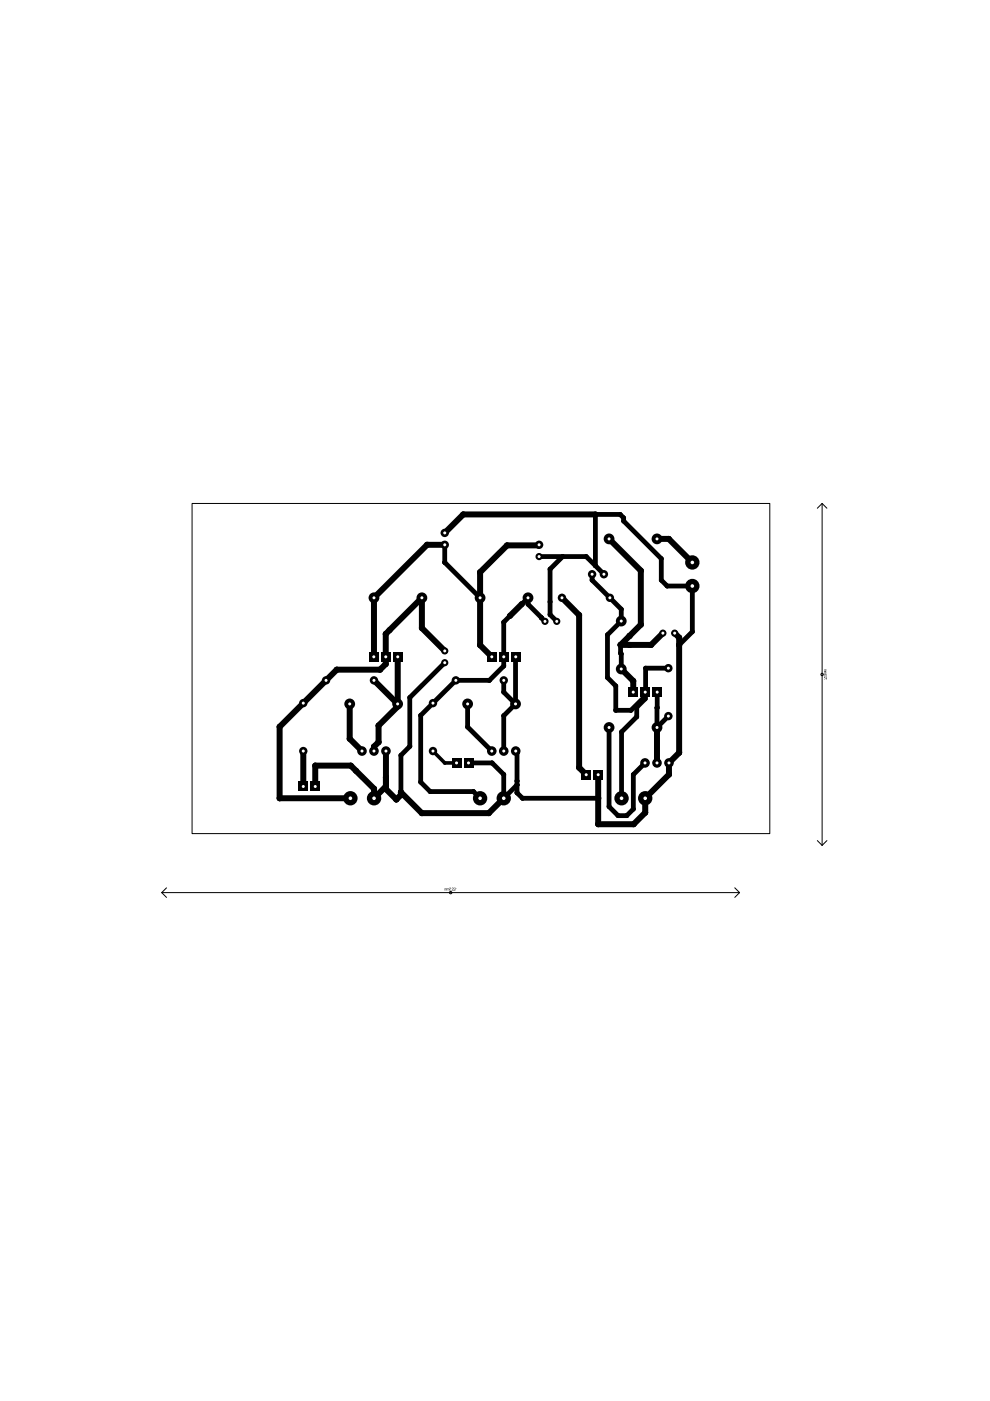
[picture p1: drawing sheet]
<svg xmlns="http://www.w3.org/2000/svg" width="210mm" height="297mm" viewBox="0 0 210 297" stroke-linecap="round" stroke-linejoin="round" font-family="sans-serif">
<g fill="none" stroke="#000" stroke-width="1.3">
<path d="M94.3 115.5h-3.7l-11.3 11.2-.1 12.6M114.3 115.5l-.1 .1h-6.7l-5.7 5.7v15.5l2.5 2.5M126.2 109.1h-28l-3.9 3.9M129.1 114.3l6.8 6.7v11.4l-4.3 4.3h6.4l2.5-2.5M139.3 114.3h2.5l5 5M84.3 139.3v10.5l-4 4v3.6l-1 .9v.9M94.3 138l-4.8-4.8v-6.5l-7.7 7.7v6.4l-1.2 1.2h-9.2l-12.1 12.1v15.1h15M110.6 128.1l-2.5 2.5M119.1 126.7l3.7 3.7v32.4l1.5 1.5M143 134.2l1 1v24.4l-2.2 2.2v2.4l-5 5v3.1l-2.5 2.5h-7.5v-10.5M64.3 159.2v7.6M74.1 149.2v7.4l2.7 2.6"/>
<path d="M79.3 144.3l5 4.9M81.8 159.2v8.1l2.2 2.2 1-.9v-.6l4.4 4.4h14.2l3.2-3.2M131.7 141.8l2.6 2.6v2.3M139.3 154.2v7.6M81.8 166.7l-2.5 2.5v-2l-4.9-4.9h-7.6v4.5"/>
</g>
<g fill="#000">
<circle cx="90.6" cy="115.5" r=".64"/>
<circle cx="94.3" cy="119.3" r=".51"/>
<circle cx="98.2" cy="109.1" r=".64"/>
<circle cx="107.5" cy="115.6" r=".64"/>
<circle cx="114.2" cy="115.6" r=".64"/>
<circle cx="119.3" cy="118" r=".51"/>
<circle cx="124.3" cy="118" r=".51"/>
<circle cx="126.2" cy="109.1" r=".51"/>
<circle cx="126.2" cy="119.9" r=".51"/>
<circle cx="126.2" cy="109.1" r=".64"/>
<circle cx="131.5" cy="109.1" r=".51"/>
<circle cx="132.2" cy="110.5" r=".51"/>
<circle cx="132.2" cy="109.8" r=".51"/>
<circle cx="140.2" cy="118.4" r=".51"/>
<circle cx="141.8" cy="114.3" r=".64"/>
<circle cx="146.8" cy="119.3" r="1.52"/>
<circle cx="79.3" cy="139.2" r=".64"/>
<circle cx="81.8" cy="134.4" r=".64"/>
<circle cx="82.6" cy="133.6" r=".64"/>
<circle cx="89.5" cy="133.2" r=".64"/>
<circle cx="101.8" cy="136.8" r=".64"/>
<circle cx="101.8" cy="121.3" r=".64"/>
<circle cx="106.8" cy="131.9" r=".51"/>
<circle cx="108.1" cy="130.6" r=".51"/>
<circle cx="108.1" cy="130.6" r=".64"/>
<circle cx="109.3" cy="139.3" r=".51"/>
<circle cx="110.6" cy="128.1" r=".51"/>
<circle cx="110.6" cy="128.1" r=".64"/>
<circle cx="112" cy="128.1" r=".51"/>
<circle cx="114.8" cy="130.9" r=".51"/>
<circle cx="114.8" cy="131" r=".51"/>
<circle cx="116.6" cy="127.6" r=".51"/>
<circle cx="116.6" cy="130.3" r=".51"/>
<circle cx="116.6" cy="120.7" r=".51"/>
<circle cx="122.8" cy="130.4" r=".64"/>
<circle cx="125.5" cy="123" r=".51"/>
<circle cx="128.8" cy="134.6" r=".51"/>
<circle cx="131.6" cy="138.5" r=".51"/>
<circle cx="131.6" cy="136.7" r=".51"/>
<circle cx="131.6" cy="136.7" r=".64"/>
<circle cx="131.7" cy="138.6" r=".51"/>
<circle cx="131.7" cy="129.2" r=".51"/>
<circle cx="133.5" cy="134.8" r=".64"/>
<circle cx="133.5" cy="136.7" r=".64"/>
<circle cx="135.9" cy="121" r=".64"/>
<circle cx="135.9" cy="132.4" r=".64"/>
<circle cx="138" cy="136.7" r=".64"/>
<circle cx="140.2" cy="123" r=".51"/>
<circle cx="141.5" cy="124.2" r=".51"/>
<circle cx="144" cy="136.7" r=".51"/>
<circle cx="144" cy="136.7" r=".64"/>
<circle cx="144" cy="135.2" r=".64"/>
<circle cx="146.8" cy="133.9" r=".51"/>
<circle cx="59.3" cy="154.1" r=".64"/>
<circle cx="71.4" cy="142" r=".64"/>
<circle cx="74.1" cy="156.6" r=".64"/>
<circle cx="79.3" cy="158.3" r=".64"/>
<circle cx="80.3" cy="153.8" r=".64"/>
<circle cx="80.3" cy="157.4" r=".64"/>
<circle cx="80.6" cy="142" r=".64"/>
<circle cx="81.8" cy="140.8" r=".64"/>
<circle cx="84.3" cy="149.8" r=".64"/>
<circle cx="84.3" cy="149.2" r=".64"/>
<circle cx="86.9" cy="147.9" r=".51"/>
<circle cx="86.9" cy="158.2" r=".51"/>
<circle cx="89.2" cy="151.7" r=".51"/>
<circle cx="99.1" cy="154.1" r=".51"/>
<circle cx="103.8" cy="144.3" r=".51"/>
<circle cx="106.8" cy="151.7" r=".51"/>
<circle cx="106.8" cy="141.2" r=".51"/>
<circle cx="106.8" cy="146.7" r=".51"/>
<circle cx="109.6" cy="159.5" r=".51"/>
<circle cx="128.8" cy="143.7" r=".51"/>
<circle cx="130.6" cy="150.6" r=".51"/>
<circle cx="130.6" cy="145.4" r=".51"/>
<circle cx="131.8" cy="155.2" r=".51"/>
<circle cx="133.8" cy="150.6" r=".51"/>
<circle cx="134.3" cy="144.4" r=".64"/>
<circle cx="135" cy="150" r=".51"/>
<circle cx="135" cy="152" r=".51"/>
<circle cx="136.8" cy="148.2" r=".51"/>
<circle cx="136.8" cy="147.6" r=".51"/>
<circle cx="136.9" cy="146.7" r=".51"/>
<circle cx="136.9" cy="141.7" r=".51"/>
<circle cx="139.3" cy="150.1" r=".51"/>
<circle cx="139.3" cy="150" r=".51"/>
<circle cx="144" cy="159.6" r=".64"/>
<circle cx="59.3" cy="169.2" r=".64"/>
<circle cx="66.8" cy="162.3" r=".64"/>
<circle cx="74.4" cy="162.3" r=".64"/>
<circle cx="75.5" cy="163.4" r=".64"/>
<circle cx="79.3" cy="167.2" r=".64"/>
<circle cx="81.8" cy="167.3" r=".64"/>
<circle cx="81.8" cy="164.8" r=".64"/>
<circle cx="81.8" cy="166.7" r=".64"/>
<circle cx="84" cy="169.5" r=".64"/>
<circle cx="85" cy="168" r=".51"/>
<circle cx="85" cy="160.1" r=".51"/>
<circle cx="85" cy="168.6" r=".64"/>
<circle cx="85" cy="168" r=".64"/>
<circle cx="89.2" cy="165.8" r=".51"/>
<circle cx="89.4" cy="172.4" r=".64"/>
<circle cx="91.2" cy="167.8" r=".51"/>
<circle cx="94.3" cy="161.8" r=".38"/>
<circle cx="100.4" cy="167.8" r=".51"/>
<circle cx="103.6" cy="172.4" r=".64"/>
<circle cx="104.3" cy="161.8" r=".51"/>
<circle cx="106.8" cy="164.2" r=".51"/>
<circle cx="109.6" cy="168.1" r=".51"/>
<circle cx="109.6" cy="166.4" r=".51"/>
<circle cx="109.6" cy="165.6" r=".51"/>
<circle cx="109.6" cy="165.6" r=".13"/>
<circle cx="109.6" cy="168.1" r=".13"/>
<circle cx="110.8" cy="169.2" r=".51"/>
<circle cx="122.8" cy="162.8" r=".64"/>
<circle cx="126.8" cy="169.2" r=".51"/>
<circle cx="126.8" cy="174.8" r=".64"/>
<circle cx="126.8" cy="169.2" r=".64"/>
<circle cx="129.1" cy="171" r=".51"/>
<circle cx="131" cy="172.9" r=".51"/>
<circle cx="132.9" cy="172.9" r=".51"/>
<circle cx="134.3" cy="164.2" r=".51"/>
<circle cx="134.3" cy="171.5" r=".51"/>
<circle cx="134.3" cy="174.8" r=".64"/>
<circle cx="136.8" cy="172.3" r=".64"/>
<circle cx="141.8" cy="164.2" r=".64"/>
</g>
<g fill="none" stroke="#000" stroke-width="1">
<path d="M94.3 115.5v3.8l7.5 7.4M114.3 118h10l1.9 1.9M119.3 118l-2.7 2.7v9.6l1.4 1.4M126.2 119.9v-10.8h5.3l.7 .7v.7l8 7.9v4.6l1.3 1.2h5.3v9.7l-2.8 2.8M126.2 119.9l1.8 1.9M108.1 130.6l-1.3 1.3v9.3l-3 3.1h-7.2l-7.4 7.4v14.1l2 2h9.2l1.4 1.4M109.3 139.3v9.9M110.6 128.1l1.4-1.4v1.4l3.5 3.6M125.5 121.8v1.2l6.2 6.2v2.5l-2.9 2.9v9.1l1.8 1.7v5.2h3.2l3-3M131.6 136.7l.1 5.1M94.3 140.5l-7.4 7.4v10.3l-1.9 1.9v7.9M99.1 149.2v4.9l5.2 5.1"/>
<path d="M106.8 144.3v2.4l2.5 2.5M109.3 149.2l-2.5 2.5v7.5M109.3 159.2l.3 .3v8.6l1.2 1.1h16M129.1 154.2v16.8l1.9 1.9h1.9l1.4-1.4v-7.3l2.5-2.4M139.3 146.7v7.5l2.4-2.4M141.7 141.7h-4.8l-.1 6.5-1.8 1.8v2l-3.2 3.2v14M99.3 161.8h5l2.5 2.4v5l2.8-2.8"/>
</g>
<path d="M109.6 165.6v2.5" fill="none" stroke="#000" stroke-width=".25"/>
<path d="M91.8 159.2l2.5 2.6h2.5" fill="none" stroke="#000" stroke-width=".76"/>
<circle cx="146.8" cy="119.3" r=".38" fill="#fff"/>
<circle cx="146.8" cy="124.2" r="1.52" fill="#000"/>
<circle cx="146.8" cy="124.2" r=".38" fill="#fff"/>
<circle cx="139.3" cy="114.3" r="1.14" fill="#000"/>
<circle cx="139.3" cy="114.3" r=".32" fill="#fff"/>
<circle cx="129.1" cy="114.3" r="1.14" fill="#000"/>
<circle cx="129.1" cy="114.3" r=".32" fill="#fff"/>
<circle cx="140.5" cy="134.2" r=".76" fill="#000"/>
<circle cx="140.5" cy="134.2" r=".32" fill="#fff"/>
<circle cx="143" cy="134.2" r=".76" fill="#000"/>
<circle cx="143" cy="134.2" r=".32" fill="#fff"/>
<path d="M138.3 145.7h2.1v2.1h-2.1z" fill="#000"/>
<circle cx="139.3" cy="146.7" r=".32" fill="#fff"/>
<path d="M135.8 145.7h2v2.1h-2z" fill="#000"/>
<circle cx="136.8" cy="146.7" r=".32" fill="#fff"/>
<path d="M133.2 145.7h2.1v2.1h-2.1z" fill="#000"/>
<circle cx="134.3" cy="146.7" r=".32" fill="#fff"/>
<circle cx="131.7" cy="131.7" r="1.14" fill="#000"/>
<circle cx="131.7" cy="131.7" r=".32" fill="#fff"/>
<circle cx="131.7" cy="141.8" r="1.14" fill="#000"/>
<circle cx="131.7" cy="141.8" r=".32" fill="#fff"/>
<circle cx="129.1" cy="154.2" r="1.14" fill="#000"/>
<circle cx="129.1" cy="154.2" r=".32" fill="#fff"/>
<circle cx="139.3" cy="154.2" r="1.14" fill="#000"/>
<circle cx="139.3" cy="154.2" r=".32" fill="#fff"/>
<circle cx="141.8" cy="161.8" r="1.02" fill="#000"/>
<circle cx="141.8" cy="161.8" r=".32" fill="#fff"/>
<circle cx="136.8" cy="161.8" r="1.02" fill="#000"/>
<circle cx="136.8" cy="161.8" r=".32" fill="#fff"/>
<circle cx="139.3" cy="161.8" r="1.02" fill="#000"/>
<circle cx="139.3" cy="161.8" r=".32" fill="#fff"/>
<circle cx="141.7" cy="151.8" r=".89" fill="#000"/>
<circle cx="141.7" cy="151.8" r=".32" fill="#fff"/>
<circle cx="141.7" cy="141.7" r=".89" fill="#000"/>
<circle cx="141.7" cy="141.7" r=".32" fill="#fff"/>
<circle cx="119.1" cy="126.7" r=".89" fill="#000"/>
<circle cx="119.1" cy="126.7" r=".32" fill="#fff"/>
<circle cx="129.3" cy="126.7" r=".89" fill="#000"/>
<circle cx="129.3" cy="126.7" r=".32" fill="#fff"/>
<path d="M123.3 163.2h2v2.1h-2z" fill="#000"/>
<circle cx="124.3" cy="164.3" r=".32" fill="#fff"/>
<path d="M125.8 163.2h2v2.1h-2z" fill="#000"/>
<circle cx="126.8" cy="164.3" r=".32" fill="#fff"/>
<circle cx="131.8" cy="169.2" r="1.52" fill="#000"/>
<circle cx="131.8" cy="169.2" r=".38" fill="#fff"/>
<circle cx="136.8" cy="169.2" r="1.52" fill="#000"/>
<circle cx="136.8" cy="169.2" r=".38" fill="#fff"/>
<circle cx="125.5" cy="121.8" r=".89" fill="#000"/>
<circle cx="125.5" cy="121.8" r=".32" fill="#fff"/>
<circle cx="128" cy="121.8" r=".89" fill="#000"/>
<circle cx="128" cy="121.8" r=".32" fill="#fff"/>
<circle cx="114.3" cy="115.5" r=".89" fill="#000"/>
<circle cx="114.3" cy="115.5" r=".32" fill="#fff"/>
<circle cx="114.3" cy="118" r=".76" fill="#000"/>
<circle cx="114.3" cy="118" r=".32" fill="#fff"/>
<path d="M108.3 138.2h2.1v2.1h-2.1z" fill="#000"/>
<circle cx="109.3" cy="139.3" r=".32" fill="#fff"/>
<path d="M105.8 138.2h2v2.1h-2z" fill="#000"/>
<circle cx="106.8" cy="139.3" r=".32" fill="#fff"/>
<path d="M103.3 138.2h2v2.1h-2z" fill="#000"/>
<circle cx="104.3" cy="139.3" r=".32" fill="#fff"/>
<circle cx="112" cy="126.7" r="1.14" fill="#000"/>
<circle cx="112" cy="126.7" r=".32" fill="#fff"/>
<circle cx="101.8" cy="126.7" r="1.14" fill="#000"/>
<circle cx="101.8" cy="126.7" r=".32" fill="#fff"/>
<circle cx="99.1" cy="149.2" r="1.14" fill="#000"/>
<circle cx="99.1" cy="149.2" r=".32" fill="#fff"/>
<circle cx="109.3" cy="149.2" r="1.14" fill="#000"/>
<circle cx="109.3" cy="149.2" r=".32" fill="#fff"/>
<circle cx="106.8" cy="144.3" r=".89" fill="#000"/>
<circle cx="106.8" cy="144.3" r=".32" fill="#fff"/>
<circle cx="96.6" cy="144.3" r=".89" fill="#000"/>
<circle cx="96.6" cy="144.3" r=".32" fill="#fff"/>
<circle cx="109.3" cy="159.2" r="1.02" fill="#000"/>
<circle cx="109.3" cy="159.2" r=".32" fill="#fff"/>
<circle cx="104.3" cy="159.2" r="1.02" fill="#000"/>
<circle cx="104.3" cy="159.2" r=".32" fill="#fff"/>
<circle cx="106.8" cy="159.2" r="1.02" fill="#000"/>
<circle cx="106.8" cy="159.2" r=".32" fill="#fff"/>
<circle cx="115.5" cy="131.7" r=".76" fill="#000"/>
<circle cx="115.5" cy="131.7" r=".32" fill="#fff"/>
<circle cx="118" cy="131.7" r=".76" fill="#000"/>
<circle cx="118" cy="131.7" r=".32" fill="#fff"/>
<circle cx="91.8" cy="159.2" r=".89" fill="#000"/>
<circle cx="91.8" cy="159.2" r=".32" fill="#fff"/>
<circle cx="91.8" cy="149.1" r=".89" fill="#000"/>
<circle cx="91.8" cy="149.1" r=".32" fill="#fff"/>
<path d="M95.8 160.7h2v2.1h-2z" fill="#000"/>
<circle cx="96.8" cy="161.8" r=".32" fill="#fff"/>
<path d="M98.3 160.7h2.1v2.1h-2.1z" fill="#000"/>
<circle cx="99.3" cy="161.8" r=".32" fill="#fff"/>
<circle cx="101.8" cy="169.2" r="1.52" fill="#000"/>
<circle cx="101.8" cy="169.2" r=".38" fill="#fff"/>
<circle cx="106.8" cy="169.2" r="1.52" fill="#000"/>
<circle cx="106.8" cy="169.2" r=".38" fill="#fff"/>
<circle cx="94.3" cy="115.5" r=".89" fill="#000"/>
<circle cx="94.3" cy="115.5" r=".32" fill="#fff"/>
<circle cx="94.3" cy="113" r=".89" fill="#000"/>
<circle cx="94.3" cy="113" r=".32" fill="#fff"/>
<circle cx="89.5" cy="126.7" r="1.14" fill="#000"/>
<circle cx="89.5" cy="126.7" r=".32" fill="#fff"/>
<circle cx="79.3" cy="126.7" r="1.14" fill="#000"/>
<circle cx="79.3" cy="126.7" r=".32" fill="#fff"/>
<path d="M83.3 138.2h2v2.1h-2z" fill="#000"/>
<circle cx="84.3" cy="139.3" r=".32" fill="#fff"/>
<path d="M80.8 138.2h2v2.1h-2z" fill="#000"/>
<circle cx="81.8" cy="139.3" r=".32" fill="#fff"/>
<path d="M78.2 138.2h2.1v2.1h-2.1z" fill="#000"/>
<circle cx="79.2" cy="139.3" r=".32" fill="#fff"/>
<circle cx="74.1" cy="149.2" r="1.14" fill="#000"/>
<circle cx="74.1" cy="149.2" r=".32" fill="#fff"/>
<circle cx="84.3" cy="149.2" r="1.14" fill="#000"/>
<circle cx="84.3" cy="149.2" r=".32" fill="#fff"/>
<circle cx="79.3" cy="144.3" r=".89" fill="#000"/>
<circle cx="79.3" cy="144.3" r=".32" fill="#fff"/>
<circle cx="69.1" cy="144.3" r=".89" fill="#000"/>
<circle cx="69.1" cy="144.3" r=".32" fill="#fff"/>
<circle cx="64.3" cy="159.2" r=".89" fill="#000"/>
<circle cx="64.3" cy="159.2" r=".32" fill="#fff"/>
<circle cx="64.3" cy="149.1" r=".89" fill="#000"/>
<circle cx="64.3" cy="149.1" r=".32" fill="#fff"/>
<circle cx="81.8" cy="159.2" r="1.02" fill="#000"/>
<circle cx="81.8" cy="159.2" r=".32" fill="#fff"/>
<circle cx="76.8" cy="159.2" r="1.02" fill="#000"/>
<circle cx="76.8" cy="159.2" r=".32" fill="#fff"/>
<circle cx="79.3" cy="159.2" r="1.02" fill="#000"/>
<circle cx="79.3" cy="159.2" r=".32" fill="#fff"/>
<path d="M63.3 165.7h2v2.1h-2z" fill="#000"/>
<circle cx="64.3" cy="166.8" r=".32" fill="#fff"/>
<path d="M65.8 165.7h2.1v2.1h-2.1z" fill="#000"/>
<circle cx="66.8" cy="166.8" r=".32" fill="#fff"/>
<circle cx="74.3" cy="169.2" r="1.52" fill="#000"/>
<circle cx="74.3" cy="169.2" r=".38" fill="#fff"/>
<circle cx="79.3" cy="169.2" r="1.52" fill="#000"/>
<circle cx="79.3" cy="169.2" r=".38" fill="#fff"/>
<circle cx="94.3" cy="138" r=".76" fill="#000"/>
<circle cx="94.3" cy="138" r=".32" fill="#fff"/>
<circle cx="94.3" cy="140.5" r=".76" fill="#000"/>
<circle cx="94.3" cy="140.5" r=".32" fill="#fff"/>
<g fill="none" stroke="#000" stroke-width=".21">
<path d="M40.7 106.7h122.5v70h-122.5zM174.3 106.7v72.5M174.3 106.7l1 1.1M174.3 106.7l-1 1.1M173.3 178.2l1 1M175.3 178.2l-1 1M34.3 189.3h122.5M34.3 189.3l1 1M35.3 188.2l-1 1.1M155.8 188.2l1 1.1M156.8 189.3l-1 1"/>
<circle cx="174.3" cy="143" r=".25"/>
<circle cx="95.5" cy="189.3" r=".25"/>
</g>
<g fill="#000">
<path d="M174.7 144l.6-.2v.3v-.3zM174.7 143.4v.4l.5-.3 .1 .1-.1 .2a.18 .18 0 0 0 .1-.3 .18 .18 0 0 0-.3 0l-.2 .2zM174.7 143.3l.1 .1zM174.8 142.9l-.1 .2 .2 .1-.1-.2h.2v.2h.3v-.3l-.2 .3a.19 .19 0 0 0-.1-.3 .19 .19 0 0 0-.2 0zM174.7 142.4l.4 .1-.4 .1 .4 .1-.4 .2h.5l-.1-.5zM174.7 141.8l.4 .2-.4 .1 .4 .1-.4 .1h.5l-.1-.4z" fill-rule="evenodd"/>
<path d="M96.6 188.2v.6v-.5h.2zM96.2 188.2l.2 .5-.3 .1h.4l-.3-.4 .3-.1zM95.8 188.2l.2 .5-.2 .1h.3l-.2-.4 .2-.1zM95.7 188.7v.1zM95.3 188.2l.2 .2a.18 .18 0 0 0-.2 .1 .18 .18 0 0 0 .1 .3 .18 .18 0 0 0 .2-.1h-.2v-.2h.2l-.1-.3zM94.8 188.4l-.1 .4 .2-.4 .1 .4 .1-.4 .1 .4v-.4zM94.2 188.4v.4l.1-.4 .1 .4 .2-.4 .1 .4v-.4z" fill-rule="evenodd"/>
</g>
</svg>
